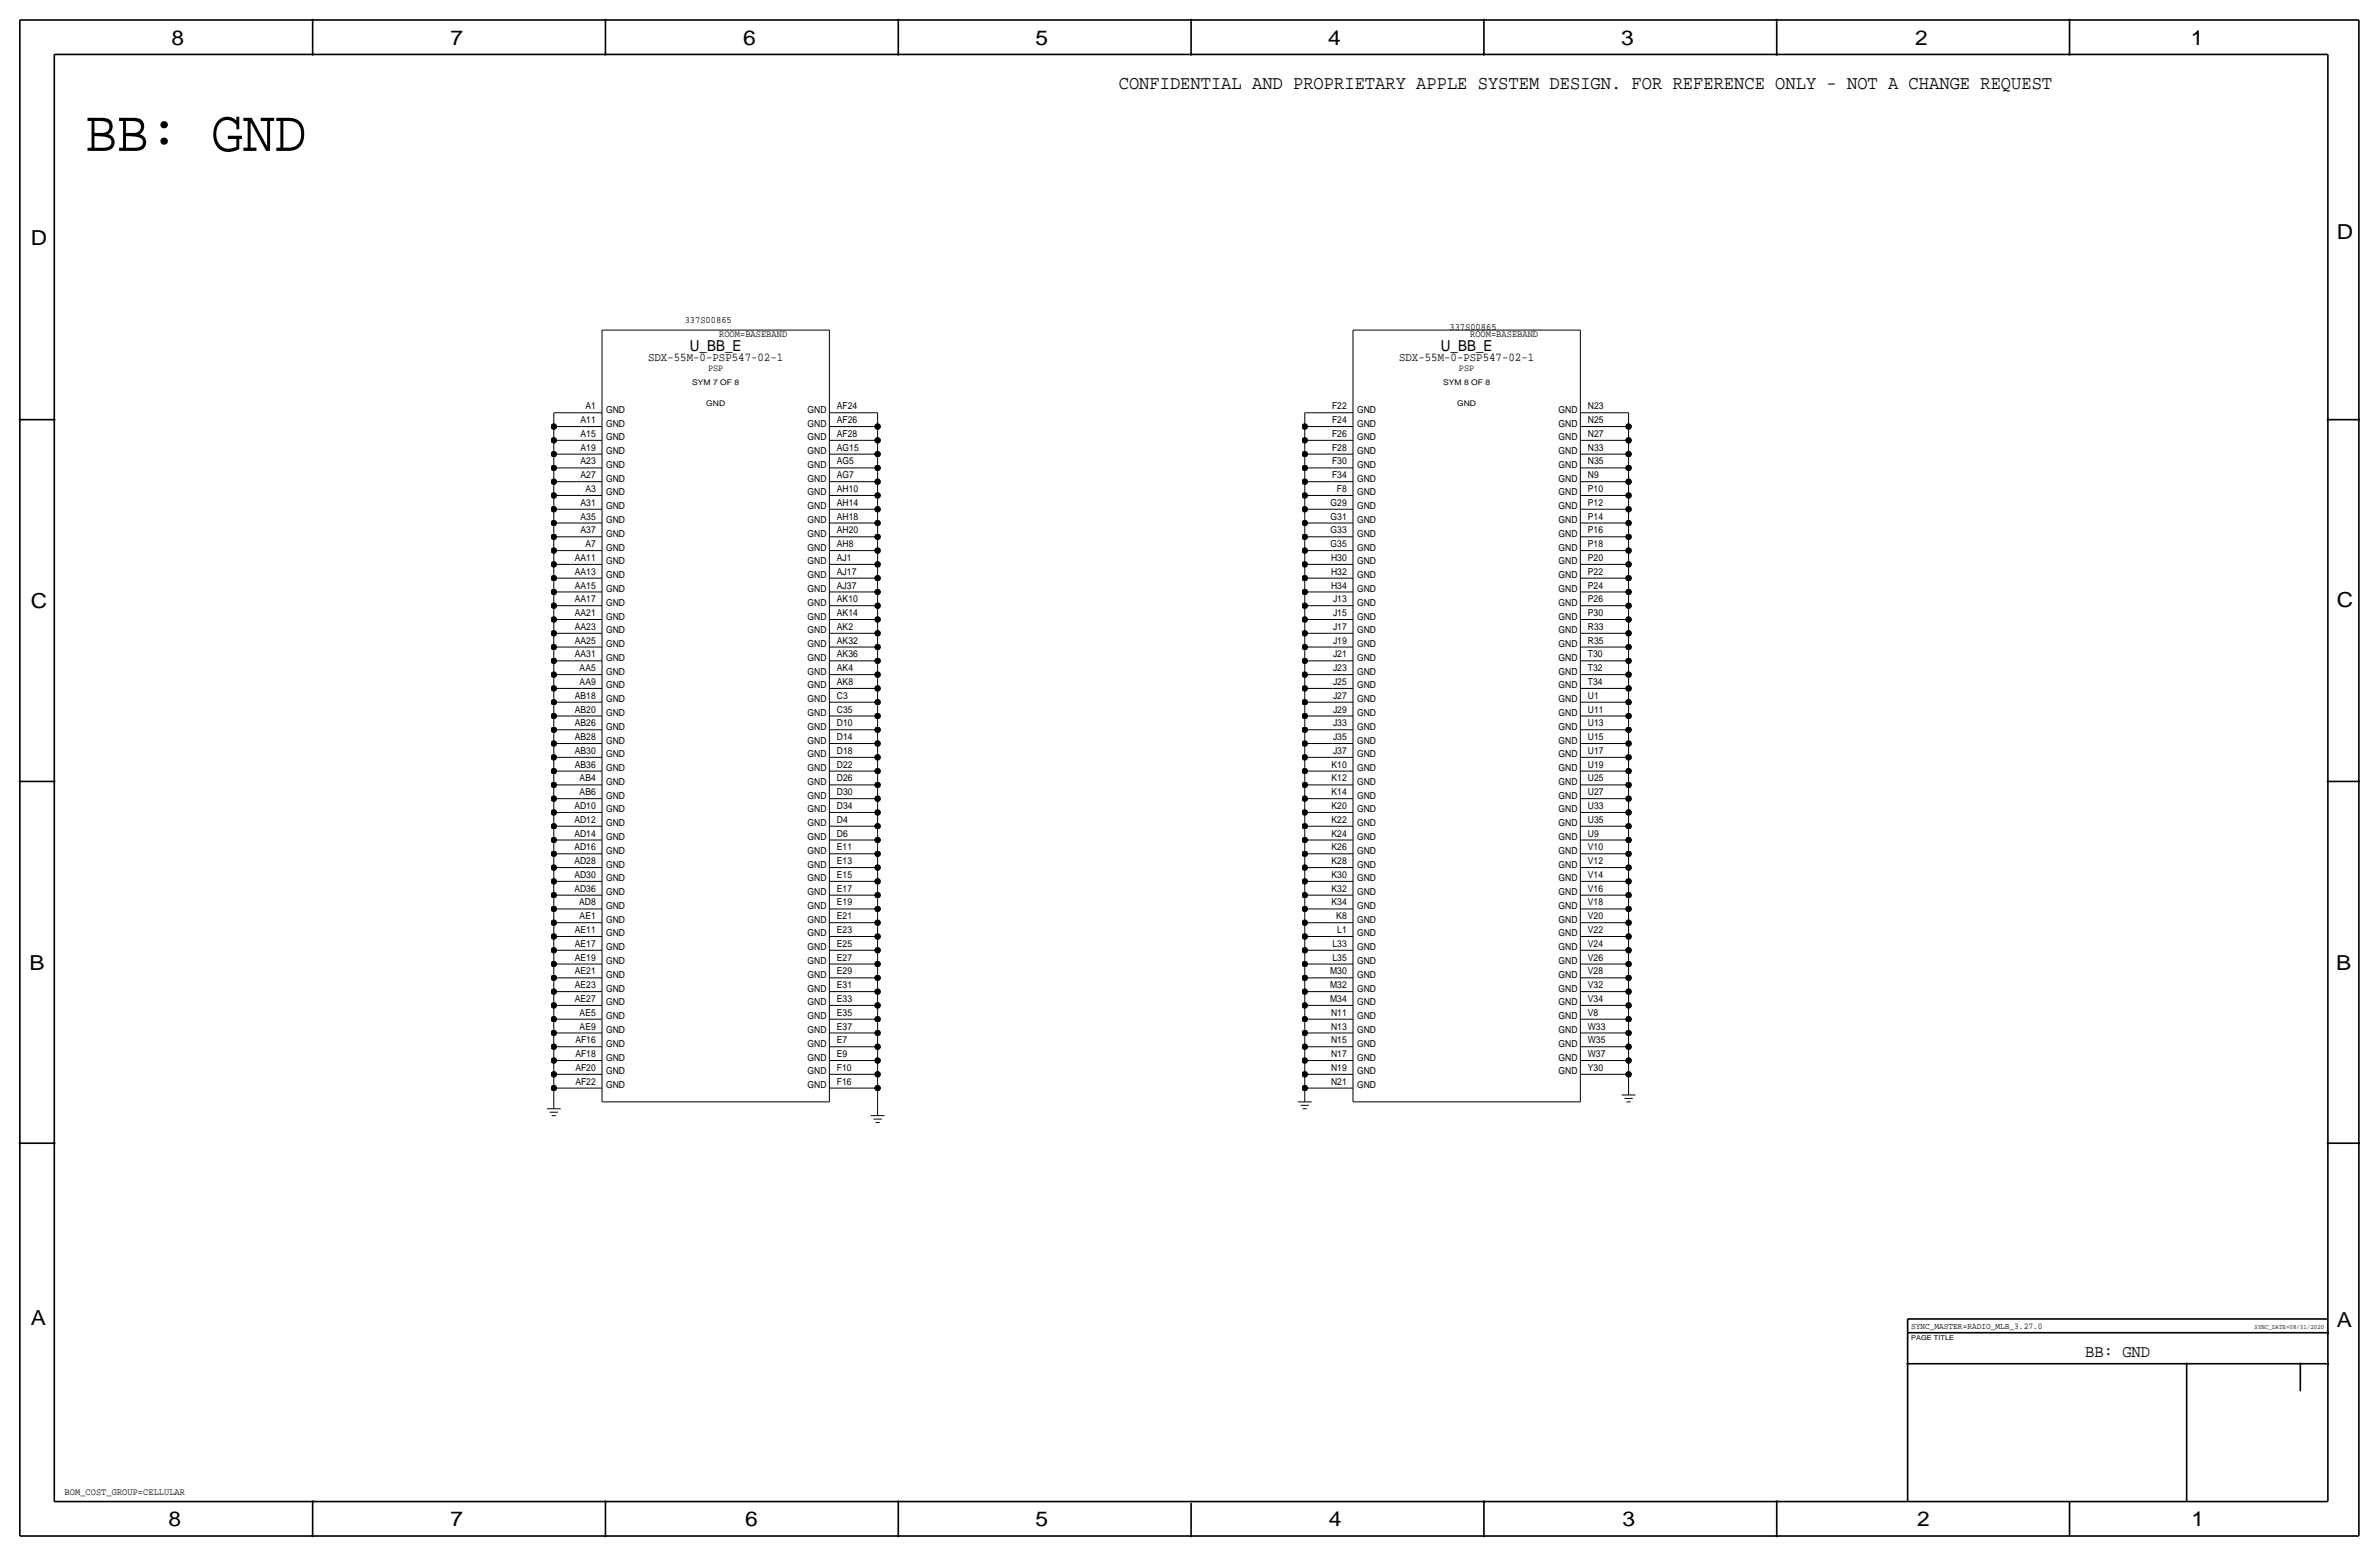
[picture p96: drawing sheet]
<svg xmlns="http://www.w3.org/2000/svg" width="877mm" height="574mm" viewBox="0 0 877 574" stroke-linecap="round" stroke-linejoin="round" font-family="sans-serif">
<defs><g id="words">
<text font-size="21.7" x="31.4" y="55.6">BB: GND</text>
<g font-size="7.6">
<text x="63.2" y="16.5">8</text>
<text x="166.1" y="16.5">7</text>
<text x="274" y="16.5">6</text>
<text x="381.7" y="16.5">5</text>
<text x="489.7" y="16.5">4</text>
<text x="597.6" y="16.5">3</text>
<text x="706.1" y="16.5">2</text>
<text x="807.7" y="16.5">1</text>
<text x="861.5" y="88.1">D</text>
<text x="11.4" y="90.4">D</text>
<text x="11.4" y="224.3">C</text>
<text x="861.5" y="223.8">C</text>
<text x="10.9" y="357.6">B</text>
<text x="861.3" y="357.4">B</text>
<text x="11.4" y="488.4">A</text>
<text x="861.5" y="489.2">A</text>
<text x="62.2" y="562.6">8</text>
<text x="166.1" y="562.6">7</text>
<text x="274.8" y="562.6">6</text>
<text x="381.7" y="562.6">5</text>
<text x="489.9" y="562.6">4</text>
<text x="598.1" y="562.6">3</text>
<text x="706.8" y="562.6">2</text>
<text x="807.9" y="562.6">1</text>
</g>
<text font-size="7.1" x="412.4" y="32.8">CONFIDENTIAL AND PROPRIETARY APPLE SYSTEM DESIGN. FOR REFERENCE ONLY - NOT A CHANGE REQUEST</text>
<text font-size="6.4" x="768.8" y="500.1">BB: GND</text>
<g font-size="5.6">
<text x="254.3" y="129.3">U_BB_E</text>
<text x="531.2" y="129.3">U_BB_E</text>
</g>
<g font-size="4.4">
<text x="238.9" y="133.1">SDX-55M-0-PSP547-02-1</text>
<text x="515.8" y="133.1">SDX-55M-0-PSP547-02-1</text>
</g>
<g font-size="3.6">
<text x="252.4" y="119.1">337S00865</text>
<text x="265.1" y="124.2">ROOM=BASEBAND</text>
<text x="534.4" y="121.7">337S00865</text>
<text x="542" y="124.2">ROOM=BASEBAND</text>
<text x="23.8" y="550.9">BOM_COST_GROUP=CELLULAR</text>
</g>
<g font-size="3.5">
<text x="261" y="136.9">PSP</text>
<text x="537.9" y="136.9">PSP</text>
<text x="214.1" y="156">A11</text>
<text x="215.8" y="150.9">A1</text>
<text x="223.5" y="152.1">GND</text>
<text x="297.7" y="152.1">GND</text>
<text x="308.6" y="156">AF26</text>
<text x="308.6" y="150.9">AF24</text>
<text x="491.1" y="156">F24</text>
<text x="491.1" y="150.9">F22</text>
<text x="500.3" y="152.1">GND</text>
<text x="574.6" y="152.1">GND</text>
<text x="585.4" y="156">N25</text>
<text x="585.4" y="150.9">N23</text>
<text x="214.1" y="161">A15</text>
<text x="223.5" y="157.2">GND</text>
<text x="297.7" y="157.2">GND</text>
<text x="308.6" y="161">AF28</text>
<text x="491.1" y="161">F26</text>
<text x="500.3" y="157.2">GND</text>
<text x="574.6" y="157.2">GND</text>
<text x="585.4" y="161">N27</text>
<text x="214.1" y="166.1">A19</text>
<text x="223.5" y="162.3">GND</text>
<text x="223.5" y="167.4">GND</text>
<text x="297.7" y="167.4">GND</text>
<text x="297.7" y="162.3">GND</text>
<text x="308.6" y="166.1">AG15</text>
<text x="491.1" y="166.1">F28</text>
<text x="500.3" y="167.4">GND</text>
<text x="500.3" y="162.3">GND</text>
<text x="574.6" y="167.4">GND</text>
<text x="574.6" y="162.3">GND</text>
<text x="585.4" y="166.1">N33</text>
<text x="214.1" y="171.2">A23</text>
<text x="223.5" y="172.5">GND</text>
<text x="297.7" y="172.5">GND</text>
<text x="308.6" y="171.2">AG5</text>
<text x="491.1" y="171.2">F30</text>
<text x="500.3" y="172.5">GND</text>
<text x="574.6" y="172.5">GND</text>
<text x="585.4" y="171.2">N35</text>
<text x="214.1" y="176.3">A27</text>
<text x="223.5" y="177.5">GND</text>
<text x="297.7" y="177.5">GND</text>
<text x="308.6" y="176.3">AG7</text>
<text x="491.1" y="176.3">F34</text>
<text x="500.3" y="177.5">GND</text>
<text x="574.6" y="177.5">GND</text>
<text x="585.4" y="176.3">N9</text>
<text x="215.8" y="181.4">A3</text>
<text x="223.5" y="182.6">GND</text>
<text x="297.7" y="182.6">GND</text>
<text x="308.6" y="181.4">AH10</text>
<text x="492.8" y="181.4">F8</text>
<text x="500.3" y="182.6">GND</text>
<text x="574.6" y="182.6">GND</text>
<text x="585.4" y="181.4">P10</text>
<text x="214.1" y="191.5">A35</text>
<text x="214.1" y="186.4">A31</text>
<text x="223.5" y="187.7">GND</text>
<text x="297.7" y="187.7">GND</text>
<text x="308.6" y="191.5">AH18</text>
<text x="308.6" y="186.4">AH14</text>
<text x="490.6" y="191.5">G31</text>
<text x="490.6" y="186.4">G29</text>
<text x="500.3" y="187.7">GND</text>
<text x="574.6" y="187.7">GND</text>
<text x="585.4" y="191.5">P14</text>
<text x="585.4" y="186.4">P12</text>
<text x="214.1" y="196.6">A37</text>
<text x="223.5" y="192.8">GND</text>
<text x="223.5" y="197.9">GND</text>
<text x="297.7" y="197.9">GND</text>
<text x="297.7" y="192.8">GND</text>
<text x="308.6" y="196.6">AH20</text>
<text x="490.6" y="196.6">G33</text>
<text x="500.3" y="197.9">GND</text>
<text x="500.3" y="192.8">GND</text>
<text x="574.6" y="197.9">GND</text>
<text x="574.6" y="192.8">GND</text>
<text x="585.4" y="196.6">P16</text>
<text x="215.8" y="201.7">A7</text>
<text x="223.5" y="202.9">GND</text>
<text x="297.7" y="202.9">GND</text>
<text x="308.6" y="201.7">AH8</text>
<text x="490.6" y="201.7">G35</text>
<text x="500.3" y="202.9">GND</text>
<text x="574.6" y="202.9">GND</text>
<text x="585.4" y="201.7">P18</text>
<text x="212" y="206.8">AA11</text>
<text x="223.5" y="208">GND</text>
<text x="297.7" y="208">GND</text>
<text x="308.6" y="206.8">AJ1</text>
<text x="490.7" y="206.8">H30</text>
<text x="500.3" y="208">GND</text>
<text x="574.6" y="208">GND</text>
<text x="585.4" y="206.8">P20</text>
<text x="212" y="211.8">AA13</text>
<text x="223.5" y="213.1">GND</text>
<text x="297.7" y="213.1">GND</text>
<text x="308.6" y="211.8">AJ17</text>
<text x="490.7" y="211.8">H32</text>
<text x="500.3" y="213.1">GND</text>
<text x="574.6" y="213.1">GND</text>
<text x="585.4" y="211.8">P22</text>
<text x="212" y="222">AA17</text>
<text x="212" y="216.9">AA15</text>
<text x="223.5" y="218.2">GND</text>
<text x="297.7" y="218.2">GND</text>
<text x="308.6" y="222">AK10</text>
<text x="308.6" y="216.9">AJ37</text>
<text x="490.7" y="216.9">H34</text>
<text x="491.4" y="222">J13</text>
<text x="500.3" y="218.2">GND</text>
<text x="574.6" y="218.2">GND</text>
<text x="585.4" y="222">P26</text>
<text x="585.4" y="216.9">P24</text>
<text x="212" y="227.1">AA21</text>
<text x="223.5" y="223.3">GND</text>
<text x="297.7" y="223.3">GND</text>
<text x="308.6" y="227.1">AK14</text>
<text x="491.4" y="227.1">J15</text>
<text x="500.3" y="223.3">GND</text>
<text x="574.6" y="223.3">GND</text>
<text x="585.4" y="227.1">P30</text>
<text x="212" y="232.2">AA23</text>
<text x="223.5" y="233.4">GND</text>
<text x="223.5" y="228.3">GND</text>
<text x="297.7" y="233.4">GND</text>
<text x="297.7" y="228.3">GND</text>
<text x="308.6" y="232.2">AK2</text>
<text x="491.4" y="232.2">J17</text>
<text x="500.3" y="233.4">GND</text>
<text x="500.3" y="228.3">GND</text>
<text x="574.6" y="233.4">GND</text>
<text x="574.6" y="228.3">GND</text>
<text x="585.4" y="232.2">R33</text>
<text x="212" y="237.2">AA25</text>
<text x="223.5" y="238.5">GND</text>
<text x="297.7" y="238.5">GND</text>
<text x="308.6" y="237.2">AK32</text>
<text x="491.4" y="237.2">J19</text>
<text x="500.3" y="238.5">GND</text>
<text x="574.6" y="238.5">GND</text>
<text x="585.4" y="237.2">R35</text>
<text x="212" y="242.3">AA31</text>
<text x="223.5" y="243.6">GND</text>
<text x="297.7" y="243.6">GND</text>
<text x="308.6" y="242.3">AK36</text>
<text x="491.4" y="242.3">J21</text>
<text x="500.3" y="243.6">GND</text>
<text x="574.6" y="243.6">GND</text>
<text x="585.4" y="242.3">T30</text>
<text x="213.7" y="247.4">AA5</text>
<text x="223.5" y="248.7">GND</text>
<text x="297.7" y="248.7">GND</text>
<text x="308.6" y="247.4">AK4</text>
<text x="491.4" y="247.4">J23</text>
<text x="500.3" y="248.7">GND</text>
<text x="574.6" y="248.7">GND</text>
<text x="585.4" y="247.4">T32</text>
<text x="212" y="257.6">AB18</text>
<text x="213.7" y="252.5">AA9</text>
<text x="223.5" y="253.7">GND</text>
<text x="297.7" y="253.7">GND</text>
<text x="308.6" y="257.6">C3</text>
<text x="308.6" y="252.5">AK8</text>
<text x="491.4" y="257.6">J27</text>
<text x="491.4" y="252.5">J25</text>
<text x="500.3" y="253.7">GND</text>
<text x="574.6" y="253.7">GND</text>
<text x="585.4" y="257.6">U1</text>
<text x="585.4" y="252.5">T34</text>
<text x="212" y="262.6">AB20</text>
<text x="223.5" y="263.9">GND</text>
<text x="223.5" y="258.8">GND</text>
<text x="297.7" y="258.8">GND</text>
<text x="297.7" y="263.9">GND</text>
<text x="308.6" y="262.6">C35</text>
<text x="491.4" y="262.6">J29</text>
<text x="500.3" y="263.9">GND</text>
<text x="500.3" y="258.8">GND</text>
<text x="574.6" y="263.9">GND</text>
<text x="574.6" y="258.8">GND</text>
<text x="585.4" y="262.6">U11</text>
<text x="212" y="267.7">AB26</text>
<text x="223.5" y="269">GND</text>
<text x="297.7" y="269">GND</text>
<text x="308.6" y="267.7">D10</text>
<text x="491.4" y="267.7">J33</text>
<text x="500.3" y="269">GND</text>
<text x="574.6" y="269">GND</text>
<text x="585.4" y="267.7">U13</text>
<text x="212" y="272.8">AB28</text>
<text x="223.5" y="274.1">GND</text>
<text x="297.7" y="274.1">GND</text>
<text x="308.6" y="272.8">D14</text>
<text x="491.4" y="272.8">J35</text>
<text x="500.3" y="274.1">GND</text>
<text x="574.6" y="274.1">GND</text>
<text x="585.4" y="272.8">U15</text>
<text x="212" y="277.9">AB30</text>
<text x="223.5" y="279.1">GND</text>
<text x="297.7" y="279.1">GND</text>
<text x="308.6" y="277.9">D18</text>
<text x="491.4" y="277.9">J37</text>
<text x="500.3" y="279.1">GND</text>
<text x="574.6" y="279.1">GND</text>
<text x="585.4" y="277.9">U17</text>
<text x="212" y="283">AB36</text>
<text x="223.5" y="284.2">GND</text>
<text x="297.7" y="284.2">GND</text>
<text x="308.6" y="283">D22</text>
<text x="490.9" y="283">K10</text>
<text x="500.3" y="284.2">GND</text>
<text x="574.6" y="284.2">GND</text>
<text x="585.4" y="283">U19</text>
<text x="213.7" y="293.1">AB6</text>
<text x="213.7" y="288">AB4</text>
<text x="223.5" y="289.3">GND</text>
<text x="297.7" y="289.3">GND</text>
<text x="308.6" y="293.1">D30</text>
<text x="308.6" y="288">D26</text>
<text x="490.9" y="293.1">K14</text>
<text x="490.9" y="288">K12</text>
<text x="500.3" y="289.3">GND</text>
<text x="574.6" y="289.3">GND</text>
<text x="585.4" y="293.1">U27</text>
<text x="585.4" y="288">U25</text>
<text x="211.8" y="298.2">AD10</text>
<text x="223.5" y="299.5">GND</text>
<text x="223.5" y="294.4">GND</text>
<text x="297.7" y="299.5">GND</text>
<text x="297.7" y="294.4">GND</text>
<text x="308.6" y="298.2">D34</text>
<text x="490.9" y="298.2">K20</text>
<text x="500.3" y="299.5">GND</text>
<text x="500.3" y="294.4">GND</text>
<text x="574.6" y="299.5">GND</text>
<text x="574.6" y="294.4">GND</text>
<text x="585.4" y="298.2">U33</text>
<text x="211.8" y="303.3">AD12</text>
<text x="223.5" y="304.5">GND</text>
<text x="297.7" y="304.5">GND</text>
<text x="308.6" y="303.3">D4</text>
<text x="490.9" y="303.3">K22</text>
<text x="500.3" y="304.5">GND</text>
<text x="574.6" y="304.5">GND</text>
<text x="585.4" y="303.3">U35</text>
<text x="211.8" y="308.4">AD14</text>
<text x="223.5" y="309.6">GND</text>
<text x="297.7" y="309.6">GND</text>
<text x="308.6" y="308.4">D6</text>
<text x="490.9" y="308.4">K24</text>
<text x="500.3" y="309.6">GND</text>
<text x="574.6" y="309.6">GND</text>
<text x="585.4" y="308.4">U9</text>
<text x="211.8" y="313.4">AD16</text>
<text x="223.5" y="314.7">GND</text>
<text x="297.7" y="314.7">GND</text>
<text x="308.6" y="313.4">E11</text>
<text x="490.9" y="313.4">K26</text>
<text x="500.3" y="314.7">GND</text>
<text x="574.6" y="314.7">GND</text>
<text x="585.4" y="313.4">V10</text>
<text x="211.8" y="323.6">AD30</text>
<text x="211.8" y="318.5">AD28</text>
<text x="223.5" y="319.8">GND</text>
<text x="297.7" y="319.8">GND</text>
<text x="308.6" y="323.6">E15</text>
<text x="308.6" y="318.5">E13</text>
<text x="490.9" y="323.6">K30</text>
<text x="490.9" y="318.5">K28</text>
<text x="500.3" y="319.8">GND</text>
<text x="574.6" y="319.8">GND</text>
<text x="585.4" y="323.6">V14</text>
<text x="585.4" y="318.5">V12</text>
<text x="211.8" y="328.7">AD36</text>
<text x="223.5" y="324.9">GND</text>
<text x="223.5" y="329.9">GND</text>
<text x="297.7" y="324.9">GND</text>
<text x="297.7" y="329.9">GND</text>
<text x="308.6" y="328.7">E17</text>
<text x="490.9" y="328.7">K32</text>
<text x="500.3" y="329.9">GND</text>
<text x="500.3" y="324.9">GND</text>
<text x="574.6" y="329.9">GND</text>
<text x="574.6" y="324.9">GND</text>
<text x="585.4" y="328.7">V16</text>
<text x="213.5" y="333.8">AD8</text>
<text x="223.5" y="335">GND</text>
<text x="297.7" y="335">GND</text>
<text x="308.6" y="333.8">E19</text>
<text x="490.9" y="333.8">K34</text>
<text x="500.3" y="335">GND</text>
<text x="574.6" y="335">GND</text>
<text x="585.4" y="333.8">V18</text>
<text x="213.7" y="338.8">AE1</text>
<text x="223.5" y="340.1">GND</text>
<text x="297.7" y="340.1">GND</text>
<text x="308.6" y="338.8">E21</text>
<text x="492.7" y="338.8">K8</text>
<text x="500.3" y="340.1">GND</text>
<text x="574.6" y="340.1">GND</text>
<text x="585.4" y="338.8">V20</text>
<text x="212" y="343.9">AE11</text>
<text x="223.5" y="345.2">GND</text>
<text x="297.7" y="345.2">GND</text>
<text x="308.6" y="343.9">E23</text>
<text x="493" y="343.9">L1</text>
<text x="500.3" y="345.2">GND</text>
<text x="574.6" y="345.2">GND</text>
<text x="585.4" y="343.9">V22</text>
<text x="212" y="349">AE17</text>
<text x="223.5" y="350.3">GND</text>
<text x="297.7" y="350.3">GND</text>
<text x="308.6" y="349">E25</text>
<text x="491.3" y="349">L33</text>
<text x="500.3" y="350.3">GND</text>
<text x="574.6" y="350.3">GND</text>
<text x="585.4" y="349">V24</text>
<text x="212" y="359.2">AE21</text>
<text x="212" y="354.1">AE19</text>
<text x="223.5" y="355.3">GND</text>
<text x="297.7" y="355.3">GND</text>
<text x="308.6" y="359.2">E29</text>
<text x="308.6" y="354.1">E27</text>
<text x="490.4" y="359.2">M30</text>
<text x="491.3" y="354.1">L35</text>
<text x="500.3" y="355.3">GND</text>
<text x="574.6" y="355.3">GND</text>
<text x="585.4" y="359.2">V28</text>
<text x="585.4" y="354.1">V26</text>
<text x="212" y="364.2">AE23</text>
<text x="223.5" y="360.4">GND</text>
<text x="223.5" y="365.5">GND</text>
<text x="297.7" y="365.5">GND</text>
<text x="297.7" y="360.4">GND</text>
<text x="308.6" y="364.2">E31</text>
<text x="490.4" y="364.2">M32</text>
<text x="500.3" y="365.5">GND</text>
<text x="500.3" y="360.4">GND</text>
<text x="574.6" y="365.5">GND</text>
<text x="574.6" y="360.4">GND</text>
<text x="585.4" y="364.2">V32</text>
<text x="212" y="369.3">AE27</text>
<text x="223.5" y="370.6">GND</text>
<text x="297.7" y="370.6">GND</text>
<text x="308.6" y="369.3">E33</text>
<text x="490.4" y="369.3">M34</text>
<text x="500.3" y="370.6">GND</text>
<text x="574.6" y="370.6">GND</text>
<text x="585.4" y="369.3">V34</text>
<text x="213.7" y="374.4">AE5</text>
<text x="223.5" y="375.7">GND</text>
<text x="297.7" y="375.7">GND</text>
<text x="308.6" y="374.4">E35</text>
<text x="490.7" y="374.4">N11</text>
<text x="500.3" y="375.7">GND</text>
<text x="574.6" y="375.7">GND</text>
<text x="585.4" y="374.4">V8</text>
<text x="213.7" y="379.5">AE9</text>
<text x="223.5" y="380.7">GND</text>
<text x="297.7" y="380.7">GND</text>
<text x="308.6" y="379.5">E37</text>
<text x="490.7" y="379.5">N13</text>
<text x="500.3" y="380.7">GND</text>
<text x="574.6" y="380.7">GND</text>
<text x="585.4" y="379.5">W33</text>
<text x="212.1" y="389.6">AF18</text>
<text x="212.1" y="384.6">AF16</text>
<text x="223.5" y="385.8">GND</text>
<text x="297.7" y="385.8">GND</text>
<text x="308.6" y="389.6">E9</text>
<text x="308.6" y="384.6">E7</text>
<text x="490.7" y="389.6">N17</text>
<text x="490.7" y="384.6">N15</text>
<text x="500.3" y="385.8">GND</text>
<text x="574.6" y="385.8">GND</text>
<text x="585.4" y="389.6">W37</text>
<text x="585.4" y="384.6">W35</text>
<text x="212.1" y="394.7">AF20</text>
<text x="223.5" y="390.9">GND</text>
<text x="223.5" y="396">GND</text>
<text x="297.7" y="396">GND</text>
<text x="297.7" y="390.9">GND</text>
<text x="308.6" y="394.7">F10</text>
<text x="490.7" y="394.7">N19</text>
<text x="500.3" y="396">GND</text>
<text x="500.3" y="390.9">GND</text>
<text x="574.6" y="396">GND</text>
<text x="574.6" y="390.9">GND</text>
<text x="585.4" y="394.7">Y30</text>
<text x="212.1" y="399.8">AF22</text>
<text x="223.5" y="401.1">GND</text>
<text x="297.7" y="401.1">GND</text>
<text x="308.6" y="399.8">F16</text>
<text x="490.7" y="399.8">N21</text>
<text x="500.3" y="401.1">GND</text>
</g>
<text font-size="3.2" x="704.5" y="490">SYNC_MASTER=RADIO_MLB_3.27.0</text>
<g font-size="2.9">
<text x="255.2" y="142">SYM 7 OF 8</text>
<text x="532" y="142">SYM 8 OF 8</text>
<text x="260.4" y="149.6">GND</text>
<text x="537.2" y="149.6">GND</text>
</g>
<text font-size="2.5" x="704.5" y="493.8">PAGE TITLE</text>
<text font-size="2.4" x="831.2" y="490">SYNC_DATE=08/31/2020</text>
</g></defs>
<g fill="none" stroke="#000" stroke-width=".6">
<path d="M7.3 7.4v558.8zM7.3 7.4h862.3zM115.3 7.4v12.7zM223.2 7.4v12.7zM331.2 7.4v12.7zM439.1 7.4v12.7zM547.1 7.4v12.7zM655 7.4v12.7zM763 7.4v12.7zM869.6 7.4v558.8zM20 20.1v533.4zM20 20.1h838.2z"/>
<path d="M858.2 20.1v533.4zM7.3 154.7h12.7zM858.2 154.7h11.4zM7.3 288h12.7zM858.2 288h11.4zM7.3 421.4h12.7zM858.2 421.4h11.4zM703.3 486.2v5zM703.3 486.2h154.9zM703.3 491.2h154.9zM703.3 491.2v62.3zM703.3 502.7h154.9z"/>
<path d="M806.1 502.7v50.8zM848.1 502.7v10.1zM20 553.5h838.2zM115.3 553.5v12.7zM223.2 553.5v12.7zM331.2 553.5v12.7zM439.1 554v12.2zM547.1 553.5v12.7zM655 553.5v12.7zM763 553.5v12.7zM7.3 566.2h862.3z"/>
</g>
<g fill="none" stroke="#000" stroke-width=".37">
<path d="M221.9 121.7h83.9zM221.9 121.7v284.4zM305.8 121.7v284.4zM498.8 121.7h83.8zM498.8 121.7v284.4zM582.6 121.7v284.4zM204.2 152.1h10.1zM204.2 152.1v5.1zM204.2 157.2h10.1zM204.2 157.2v5.1zM214.3 152.1h7.6zM214.3 157.2h7.6z"/>
<path d="M305.8 157.2h7.6zM305.8 152.1h7.6zM313.4 152.1h10.1zM313.4 157.2h10.1zM323.5 152.1v5.1zM323.5 157.2v5.1zM481 152.1h10.2zM481 152.1v5.1zM481 157.2h10.2zM481 157.2v5.1zM491.2 157.2h7.6zM491.2 152.1h7.6z"/>
<path d="M582.6 157.2h7.6zM582.6 152.1h7.6zM590.2 152.1h10.2zM590.2 157.2h10.2zM600.4 152.1v5.1zM600.4 157.2v5.1zM204.2 162.3h10.1zM204.2 162.3v5.1zM204.2 167.4h10.1zM204.2 167.4v5.1zM204.2 172.5h10.1zM204.2 172.5v5z"/>
<path d="M204.2 177.5h10.1zM204.2 177.5v5.1zM214.3 162.3h7.6zM214.3 167.4h7.6zM214.3 172.5h7.6zM214.3 177.5h7.6zM305.8 177.5h7.6zM305.8 172.5h7.6zM305.8 167.4h7.6zM305.8 162.3h7.6zM313.4 162.3h10.1zM313.4 167.4h10.1z"/>
<path d="M313.4 172.5h10.1zM313.4 177.5h10.1zM323.5 162.3v5.1zM323.5 167.4v5.1zM323.5 172.5v5zM323.5 177.5v5.1zM481 162.3h10.2zM481 162.3v5.1zM481 167.4h10.2zM481 167.4v5.1zM481 172.5h10.2zM481 172.5v5z"/>
<path d="M481 177.5h10.2zM481 177.5v5.1zM491.2 177.5h7.6zM491.2 167.4h7.6zM491.2 172.5h7.6zM491.2 162.3h7.6zM582.6 177.5h7.6zM582.6 172.5h7.6zM582.6 167.4h7.6zM582.6 162.3h7.6zM590.2 162.3h10.2zM590.2 167.4h10.2z"/>
<path d="M590.2 172.5h10.2zM590.2 177.5h10.2zM600.4 162.3v5.1zM600.4 167.4v5.1zM600.4 172.5v5zM600.4 177.5v5.1zM204.2 182.6h10.1zM204.2 182.6v5.1zM204.2 187.7h10.1zM204.2 187.7v5.1zM204.2 192.8h10.1zM204.2 192.8v5.1z"/>
<path d="M204.2 197.9h10.1zM204.2 197.9v5zM214.3 182.6h7.6zM214.3 187.7h7.6zM214.3 192.8h7.6zM214.3 197.9h7.6zM305.8 197.9h7.6zM305.8 192.8h7.6zM305.8 187.7h7.6zM305.8 182.6h7.6zM313.4 182.6h10.1zM313.4 187.7h10.1z"/>
<path d="M313.4 192.8h10.1zM313.4 197.9h10.1zM323.5 182.6v5.1zM323.5 187.7v5.1zM323.5 192.8v5.1zM323.5 197.9v5zM481 182.6h10.2zM481 182.6v5.1zM481 187.7h10.2zM481 187.7v5.1zM481 192.8h10.2zM481 192.8v5.1z"/>
<path d="M481 197.9h10.2zM481 197.9v5zM491.2 197.9h7.6zM491.2 192.8h7.6zM491.2 187.7h7.6zM491.2 182.6h7.6zM582.6 197.9h7.6zM582.6 192.8h7.6zM582.6 187.7h7.6zM582.6 182.6h7.6zM590.2 182.6h10.2zM590.2 187.7h10.2z"/>
<path d="M590.2 192.8h10.2zM590.2 197.9h10.2zM600.4 182.6v5.1zM600.4 187.7v5.1zM600.4 192.8v5.1zM600.4 197.9v5zM204.2 202.9h10.1zM204.2 202.9v5.1zM204.2 208h10.1zM204.2 208v5.1zM204.2 213.1h10.1zM204.2 213.1v5.1z"/>
<path d="M204.2 218.2h10.1zM204.2 218.2v5.1zM214.3 202.9h7.6zM214.3 208h7.6zM214.3 213.1h7.6zM214.3 218.2h7.6zM305.8 218.2h7.6zM305.8 213.1h7.6zM305.8 208h7.6zM305.8 202.9h7.6zM313.4 202.9h10.1zM313.4 208h10.1z"/>
<path d="M313.4 213.1h10.1zM313.4 218.2h10.1zM323.5 202.9v5.1zM323.5 208v5.1zM323.5 213.1v5.1zM323.5 218.2v5.1zM481 202.9h10.2zM481 202.9v5.1zM481 208h10.2zM481 208v5.1zM481 213.1h10.2zM481 213.1v5.1z"/>
<path d="M481 218.2h10.2zM481 218.2v5.1zM491.2 213.1h7.6zM491.2 208h7.6zM491.2 202.9h7.6zM491.2 218.2h7.6zM582.6 218.2h7.6zM582.6 213.1h7.6zM582.6 208h7.6zM582.6 202.9h7.6zM590.2 202.9h10.2zM590.2 208h10.2z"/>
<path d="M590.2 213.1h10.2zM590.2 218.2h10.2zM600.4 202.9v5.1zM600.4 208v5.1zM600.4 213.1v5.1zM600.4 218.2v5.1zM204.2 223.3h10.1zM204.2 223.3v5zM204.2 228.3h10.1zM204.2 228.3v5.1zM204.2 233.4h10.1zM204.2 233.4v5.1z"/>
<path d="M204.2 238.5h10.1zM204.2 238.5v5.1zM214.3 223.3h7.6zM214.3 238.5h7.6zM214.3 233.4h7.6zM214.3 228.3h7.6zM305.8 238.5h7.6zM305.8 233.4h7.6zM305.8 228.3h7.6zM305.8 223.3h7.6zM313.4 223.3h10.1zM313.4 228.3h10.1z"/>
<path d="M313.4 233.4h10.1zM313.4 238.5h10.1zM323.5 223.3v5zM323.5 228.3v5.1zM323.5 233.4v5.1zM323.5 238.5v5.1zM481 223.3h10.2zM481 223.3v5zM481 228.3h10.2zM481 228.3v5.1zM481 233.4h10.2zM481 233.4v5.1z"/>
<path d="M481 238.5h10.2zM481 238.5v5.1zM491.2 238.5h7.6zM491.2 233.4h7.6zM491.2 228.3h7.6zM491.2 223.3h7.6zM582.6 238.5h7.6zM582.6 233.4h7.6zM582.6 228.3h7.6zM582.6 223.3h7.6zM590.2 223.3h10.2zM590.2 228.3h10.2z"/>
<path d="M590.2 233.4h10.2zM590.2 238.5h10.2zM600.4 223.3v5zM600.4 228.3v5.1zM600.4 233.4v5.1zM600.4 238.5v5.1zM204.2 243.6h10.1zM204.2 243.6v5.1zM204.2 248.7h10.1zM204.2 248.7v5zM204.2 253.7h10.1zM204.2 253.7v5.1z"/>
<path d="M204.2 258.8h10.1zM204.2 258.8v5.1zM214.3 248.7h7.6zM214.3 243.6h7.6zM214.3 253.7h7.6zM214.3 258.8h7.6zM305.8 258.8h7.6zM305.8 253.7h7.6zM305.8 248.7h7.6zM305.8 243.6h7.6zM313.4 243.6h10.1zM313.4 248.7h10.1z"/>
<path d="M313.4 253.7h10.1zM313.4 258.8h10.1zM323.5 243.6v5.1zM323.5 248.7v5zM323.5 253.7v5.1zM323.5 258.8v5.1zM481 243.6h10.2zM481 243.6v5.1zM481 248.7h10.2zM481 248.7v5zM481 253.7h10.2zM481 253.7v5.1z"/>
<path d="M481 258.8h10.2zM481 258.8v5.1zM491.2 258.8h7.6zM491.2 253.7h7.6zM491.2 248.7h7.6zM491.2 243.6h7.6zM582.6 258.8h7.6zM582.6 253.7h7.6zM582.6 248.7h7.6zM582.6 243.6h7.6zM590.2 243.6h10.2zM590.2 248.7h10.2z"/>
<path d="M590.2 253.7h10.2zM590.2 258.8h10.2zM600.4 243.6v5.1zM600.4 248.7v5zM600.4 253.7v5.1zM600.4 258.8v5.1zM204.2 263.9h10.1zM204.2 263.9v5.1zM204.2 269h10.1zM204.2 269v5.1zM204.2 274.1h10.1zM204.2 274.1v5z"/>
<path d="M204.2 279.1h10.1zM204.2 279.1v5.1zM214.3 274.1h7.6zM214.3 269h7.6zM214.3 263.9h7.6zM214.3 279.1h7.6zM305.8 279.1h7.6zM305.8 274.1h7.6zM305.8 269h7.6zM305.8 263.9h7.6zM313.4 263.9h10.1zM313.4 269h10.1z"/>
<path d="M313.4 274.1h10.1zM313.4 279.1h10.1zM323.5 263.9v5.1zM323.5 269v5.1zM323.5 274.1v5zM323.5 279.1v5.1zM481 263.9h10.2zM481 263.9v5.1zM481 269h10.2zM481 269v5.1zM481 274.1h10.2zM481 274.1v5z"/>
<path d="M481 279.1h10.2zM481 279.1v5.1zM491.2 279.1h7.6zM491.2 274.1h7.6zM491.2 269h7.6zM491.2 263.9h7.6zM582.6 279.1h7.6zM582.6 274.1h7.6zM582.6 269h7.6zM582.6 263.9h7.6zM590.2 263.9h10.2zM590.2 269h10.2z"/>
<path d="M590.2 274.1h10.2zM590.2 279.1h10.2zM600.4 263.9v5.1zM600.4 269v5.1zM600.4 274.1v5zM600.4 279.1v5.1zM204.2 284.2h10.1zM204.2 284.2v5.1zM204.2 289.3h10.1zM204.2 289.3v5.1zM204.2 294.4h10.1zM204.2 294.4v5.1z"/>
<path d="M204.2 299.5h10.1zM204.2 299.5v5zM214.3 299.5h7.6zM214.3 294.4h7.6zM214.3 289.3h7.6zM214.3 284.2h7.6zM305.8 299.5h7.6zM305.8 294.4h7.6zM305.8 289.3h7.6zM305.8 284.2h7.6zM313.4 284.2h10.1zM313.4 289.3h10.1z"/>
<path d="M313.4 294.4h10.1zM313.4 299.5h10.1zM323.5 284.2v5.1zM323.5 289.3v5.1zM323.5 294.4v5.1zM323.5 299.5v5zM481 284.2h10.2zM481 284.2v5.1zM481 289.3h10.2zM481 289.3v5.1zM481 294.4h10.2zM481 294.4v5.1z"/>
<path d="M481 299.5h10.2zM481 299.5v5zM491.2 299.5h7.6zM491.2 294.4h7.6zM491.2 289.3h7.6zM491.2 284.2h7.6zM582.6 299.5h7.6zM582.6 294.4h7.6zM582.6 289.3h7.6zM582.6 284.2h7.6zM590.2 284.2h10.2zM590.2 289.3h10.2z"/>
<path d="M590.2 294.4h10.2zM590.2 299.5h10.2zM600.4 284.2v5.1zM600.4 289.3v5.1zM600.4 294.4v5.1zM600.4 299.5v5zM204.2 304.5h10.1zM204.2 304.5v5.1zM204.2 309.6h10.1zM204.2 309.6v5.1zM204.2 314.7h10.1zM204.2 314.7v5.1z"/>
<path d="M204.2 319.8h10.1zM204.2 319.8v5.1zM214.3 304.5h7.6zM214.3 319.8h7.6zM214.3 314.7h7.6zM214.3 309.6h7.6zM305.8 319.8h7.6zM305.8 314.7h7.6zM305.8 309.6h7.6zM305.8 304.5h7.6zM313.4 304.5h10.1zM313.4 309.6h10.1z"/>
<path d="M313.4 314.7h10.1zM313.4 319.8h10.1zM323.5 304.5v5.1zM323.5 309.6v5.1zM323.5 314.7v5.1zM323.5 319.8v5.1zM481 304.5h10.2zM481 304.5v5.1zM481 309.6h10.2zM481 309.6v5.1zM481 314.7h10.2zM481 314.7v5.1z"/>
<path d="M481 319.8h10.2zM481 319.8v5.1zM491.2 319.8h7.6zM491.2 309.6h7.6zM491.2 314.7h7.6zM491.2 304.5h7.6zM582.6 319.8h7.6zM582.6 314.7h7.6zM582.6 309.6h7.6zM582.6 304.5h7.6zM590.2 304.5h10.2zM590.2 309.6h10.2z"/>
<path d="M590.2 314.7h10.2zM590.2 319.8h10.2zM600.4 304.5v5.1zM600.4 309.6v5.1zM600.4 314.7v5.1zM600.4 319.8v5.1zM204.2 324.9h10.1zM204.2 324.9v5zM204.2 329.9h10.1zM204.2 329.9v5.1zM204.2 335h10.1zM204.2 335v5.1z"/>
<path d="M214.3 324.9h7.6zM214.3 329.9h7.6zM214.3 335h7.6zM305.8 324.9h7.6zM305.8 329.9h7.6zM305.8 335h7.6zM313.4 324.9h10.1zM313.4 329.9h10.1zM313.4 335h10.1zM323.5 324.9v5zM323.5 329.9v5.1zM323.5 335v5.1z"/>
<path d="M481 324.9h10.2zM481 324.9v5zM481 329.9h10.2zM481 329.9v5.1zM481 335h10.2zM481 335v5.1zM491.2 335h7.6zM491.2 329.9h7.6zM491.2 324.9h7.6zM582.6 335h7.6zM582.6 329.9h7.6zM582.6 324.9h7.6z"/>
<path d="M590.2 324.9h10.2zM590.2 329.9h10.2zM590.2 335h10.2zM600.4 324.9v5zM600.4 329.9v5.1zM600.4 335v5.1zM204.2 340.1h10.1zM204.2 340.1v5.1zM204.2 345.2h10.1zM204.2 345.2v5.1zM204.2 350.3h10.1zM204.2 350.3v5z"/>
<path d="M204.2 355.3h10.1zM204.2 355.3v5.1zM214.3 340.1h7.6zM214.3 345.2h7.6zM214.3 350.3h7.6zM214.3 355.3h7.6zM305.8 355.3h7.6zM305.8 350.3h7.6zM305.8 345.2h7.6zM305.8 340.1h7.6zM313.4 340.1h10.1zM313.4 345.2h10.1z"/>
<path d="M313.4 350.3h10.1zM313.4 355.3h10.1zM323.5 340.1v5.1zM323.5 345.2v5.1zM323.5 350.3v5zM323.5 355.3v5.1zM481 340.1h10.2zM481 340.1v5.1zM481 345.2h10.2zM481 345.2v5.1zM481 350.3h10.2zM481 350.3v5z"/>
<path d="M481 355.3h10.2zM481 355.3v5.1zM491.2 355.3h7.6zM491.2 350.3h7.6zM491.2 345.2h7.6zM491.2 340.1h7.6zM582.6 355.3h7.6zM582.6 350.3h7.6zM582.6 345.2h7.6zM582.6 340.1h7.6zM590.2 340.1h10.2zM590.2 345.2h10.2z"/>
<path d="M590.2 350.3h10.2zM590.2 355.3h10.2zM600.4 340.1v5.1zM600.4 345.2v5.1zM600.4 350.3v5zM600.4 355.3v5.1zM204.2 360.4h10.1zM204.2 360.4v5.1zM204.2 365.5h10.1zM204.2 365.5v5.1zM204.2 370.6h10.1zM204.2 370.6v5.1z"/>
<path d="M204.2 375.7h10.1zM204.2 375.7v5zM214.3 360.4h7.6zM214.3 365.5h7.6zM214.3 370.6h7.6zM214.3 375.7h7.6zM305.8 375.7h7.6zM305.8 370.6h7.6zM305.8 365.5h7.6zM305.8 360.4h7.6zM313.4 360.4h10.1zM313.4 365.5h10.1z"/>
<path d="M313.4 370.6h10.1zM313.4 375.7h10.1zM323.5 360.4v5.1zM323.5 365.5v5.1zM323.5 370.6v5.1zM323.5 375.7v5zM481 360.4h10.2zM481 360.4v5.1zM481 365.5h10.2zM481 365.5v5.1zM481 370.6h10.2zM481 370.6v5.1z"/>
<path d="M481 375.7h10.2zM481 375.7v5zM491.2 375.7h7.6zM491.2 370.6h7.6zM491.2 365.5h7.6zM491.2 360.4h7.6zM582.6 375.7h7.6zM582.6 370.6h7.6zM582.6 365.5h7.6zM582.6 360.4h7.6zM590.2 360.4h10.2zM590.2 365.5h10.2z"/>
<path d="M590.2 370.6h10.2zM590.2 375.7h10.2zM600.4 360.4v5.1zM600.4 365.5v5.1zM600.4 370.6v5.1zM600.4 375.7v5zM204.2 380.7h10.1zM204.2 380.7v5.1zM204.2 385.8h10.1zM204.2 385.8v5.1zM204.2 390.9h10.1zM204.2 390.9v5.1z"/>
<path d="M204.2 396h10.1zM204.2 396v5.1zM214.3 380.7h7.6zM214.3 385.8h7.6zM214.3 390.9h7.6zM214.3 396h7.6zM305.8 396h7.6zM305.8 390.9h7.6zM305.8 385.8h7.6zM305.8 380.7h7.6zM313.4 380.7h10.1zM313.4 385.8h10.1z"/>
<path d="M313.4 390.9h10.1zM313.4 396h10.1zM323.5 380.7v5.1zM323.5 385.8v5.1zM323.5 390.9v5.1zM323.5 396v5.1zM481 380.7h10.2zM481 380.7v5.1zM481 385.8h10.2zM481 385.8v5.1zM481 390.9h10.2zM481 390.9v5.1z"/>
<path d="M481 396h10.2zM481 396v5.1zM491.2 396h7.6zM491.2 390.9h7.6zM491.2 385.8h7.6zM491.2 380.7h7.6zM582.6 396h7.6zM582.6 390.9h7.6zM582.6 385.8h7.6zM582.6 380.7h7.6zM590.2 380.7h10.2zM590.2 385.8h10.2z"/>
<path d="M590.2 390.9h10.2zM590.2 396h10.2zM600.4 380.7v5.1zM600.4 385.8v5.1zM600.4 390.9v5.1zM600.4 396v5.1zM201.6 408.7h5.1zM202.6 410h3.1zM203.4 411.2h1.5zM204.2 401.1v5zM204.2 401.1h10.1zM204.2 406.1v2.6z"/>
<path d="M214.3 401.1h7.6zM221.9 406.1h83.9zM305.8 401.1h7.6zM313.4 401.1h10.1zM321 411.2h5.1zM322 412.5h3.1zM322.8 413.8h1.5zM323.5 401.1v7.6zM323.5 408.7v2.5zM478.5 406.1h5.1zM479.5 407.4h3.1zM480.3 408.7h1.5z"/>
<path d="M481 401.1v2.5zM481 401.1h10.2zM481 403.6v2.5zM491.2 401.1h7.6zM498.8 406.1h83.8zM597.9 403.6h5zM598.9 404.9h3zM599.6 406.1h1.6zM600.4 401.1v2.5z"/>
</g>
<g fill="#000" stroke="#000" stroke-width=".37">
<path d="M115.1 7.2h.4v.3h-.4zM115.1 19.9h.4v.3h-.4zM223 7.2h.4v.3h-.4zM223 19.9h.4v.3h-.4zM331 19.9h.4v.3h-.4zM331 7.2h.4v.3h-.4zM438.9 7.2h.4v.3h-.4zM438.9 19.9h.4v.3h-.4zM546.9 7.2h.4v.3h-.4zM546.9 19.9h.4v.3h-.4zM654.8 19.9h.4v.3h-.4zM654.8 7.2h.4v.3h-.4z"/>
<path d="M762.8 19.9h.4v.3h-.4zM762.8 7.2h.4v.3h-.4zM7.1 154.5h.4v.4h-.4zM19.8 154.5h.4v.4h-.4zM858 154.5h.4v.4h-.4zM869.5 154.5h.3v.4h-.3zM7.1 287.9h.4v.3h-.4zM19.8 287.9h.4v.3h-.4zM858 287.9h.4v.3h-.4zM869.5 287.9h.3v.3h-.3zM7.1 421.2h.4v.4h-.4zM19.8 421.2h.4v.4h-.4z"/>
<path d="M858 421.2h.4v.4h-.4zM869.5 421.2h.3v.4h-.3zM858 491.1h.4v.3h-.4zM703.1 502.5h.4v.3h-.4zM806 502.5h.3v.3h-.3zM847.9 502.5h.3v.3h-.3zM858 502.5h.4v.3h-.4zM115.1 553.3h.4v.3h-.4zM223 553.3h.4v.3h-.4zM331 553.3h.4v.3h-.4zM546.9 553.3h.4v.3h-.4zM654.8 553.3h.4v.3h-.4z"/>
<path d="M115.1 566h.4v.3h-.4zM223 566h.4v.3h-.4zM331 566h.4v.3h-.4zM438.9 566h.4v.3h-.4zM546.9 566h.4v.3h-.4zM654.8 566h.4v.3h-.4z"/>
<circle cx="204.2" cy="157.2" r="1.02"/>
<circle cx="323.5" cy="157.2" r="1.02"/>
<circle cx="481" cy="157.2" r="1.02"/>
<circle cx="600.4" cy="157.2" r="1.02"/>
<circle cx="204.2" cy="177.5" r="1.02"/>
<circle cx="204.2" cy="167.4" r="1.02"/>
<circle cx="204.2" cy="162.3" r="1.02"/>
<circle cx="204.2" cy="172.5" r="1.02"/>
<circle cx="323.5" cy="172.5" r="1.02"/>
<circle cx="323.5" cy="167.4" r="1.02"/>
<circle cx="323.5" cy="177.5" r="1.02"/>
<circle cx="323.5" cy="162.3" r="1.02"/>
<circle cx="481" cy="172.5" r="1.02"/>
<circle cx="481" cy="177.5" r="1.02"/>
<circle cx="481" cy="162.3" r="1.02"/>
<circle cx="481" cy="167.4" r="1.02"/>
<circle cx="600.4" cy="162.3" r="1.02"/>
<circle cx="600.4" cy="167.4" r="1.02"/>
<circle cx="600.4" cy="172.5" r="1.02"/>
<circle cx="600.4" cy="177.5" r="1.02"/>
<circle cx="204.2" cy="182.6" r="1.02"/>
<circle cx="204.2" cy="192.8" r="1.02"/>
<circle cx="204.2" cy="187.7" r="1.02"/>
<circle cx="204.2" cy="197.9" r="1.02"/>
<circle cx="323.5" cy="182.6" r="1.02"/>
<circle cx="323.5" cy="192.8" r="1.02"/>
<circle cx="323.5" cy="187.7" r="1.02"/>
<circle cx="323.5" cy="197.9" r="1.02"/>
<circle cx="481" cy="197.9" r="1.02"/>
<circle cx="481" cy="192.8" r="1.02"/>
<circle cx="481" cy="182.6" r="1.02"/>
<circle cx="481" cy="187.7" r="1.02"/>
<circle cx="600.4" cy="192.8" r="1.02"/>
<circle cx="600.4" cy="182.6" r="1.02"/>
<circle cx="600.4" cy="187.7" r="1.02"/>
<circle cx="600.4" cy="197.9" r="1.02"/>
<circle cx="204.2" cy="208" r="1.02"/>
<circle cx="204.2" cy="202.9" r="1.02"/>
<circle cx="204.2" cy="213.1" r="1.02"/>
<circle cx="204.2" cy="218.2" r="1.02"/>
<circle cx="323.5" cy="213.1" r="1.02"/>
<circle cx="323.5" cy="208" r="1.02"/>
<circle cx="323.5" cy="218.2" r="1.02"/>
<circle cx="323.5" cy="202.9" r="1.02"/>
<circle cx="481" cy="202.9" r="1.02"/>
<circle cx="481" cy="218.2" r="1.02"/>
<circle cx="481" cy="208" r="1.02"/>
<circle cx="481" cy="213.1" r="1.02"/>
<circle cx="600.4" cy="202.9" r="1.02"/>
<circle cx="600.4" cy="208" r="1.02"/>
<circle cx="600.4" cy="213.1" r="1.02"/>
<circle cx="600.4" cy="218.2" r="1.02"/>
<circle cx="204.2" cy="228.3" r="1.02"/>
<circle cx="204.2" cy="233.4" r="1.02"/>
<circle cx="204.2" cy="223.3" r="1.02"/>
<circle cx="204.2" cy="238.5" r="1.02"/>
<circle cx="323.5" cy="228.3" r="1.02"/>
<circle cx="323.5" cy="238.5" r="1.02"/>
<circle cx="323.5" cy="233.4" r="1.02"/>
<circle cx="323.5" cy="223.3" r="1.02"/>
<circle cx="481" cy="223.3" r="1.02"/>
<circle cx="481" cy="233.4" r="1.02"/>
<circle cx="481" cy="228.3" r="1.02"/>
<circle cx="481" cy="238.5" r="1.02"/>
<circle cx="600.4" cy="223.3" r="1.02"/>
<circle cx="600.4" cy="228.3" r="1.02"/>
<circle cx="600.4" cy="233.4" r="1.02"/>
<circle cx="600.4" cy="238.5" r="1.02"/>
<circle cx="204.2" cy="253.7" r="1.02"/>
<circle cx="204.2" cy="248.7" r="1.02"/>
<circle cx="204.2" cy="243.6" r="1.02"/>
<circle cx="204.2" cy="258.8" r="1.02"/>
<circle cx="323.5" cy="243.6" r="1.02"/>
<circle cx="323.5" cy="253.7" r="1.02"/>
<circle cx="323.5" cy="258.8" r="1.02"/>
<circle cx="323.5" cy="248.7" r="1.02"/>
<circle cx="481" cy="253.7" r="1.02"/>
<circle cx="481" cy="258.8" r="1.02"/>
<circle cx="481" cy="248.7" r="1.02"/>
<circle cx="481" cy="243.6" r="1.02"/>
<circle cx="600.4" cy="248.7" r="1.02"/>
<circle cx="600.4" cy="253.7" r="1.02"/>
<circle cx="600.4" cy="243.6" r="1.02"/>
<circle cx="600.4" cy="258.8" r="1.02"/>
<circle cx="204.2" cy="263.9" r="1.02"/>
<circle cx="204.2" cy="279.1" r="1.02"/>
<circle cx="204.2" cy="274.1" r="1.02"/>
<circle cx="204.2" cy="269" r="1.02"/>
<circle cx="323.5" cy="279.1" r="1.02"/>
<circle cx="323.5" cy="269" r="1.02"/>
<circle cx="323.5" cy="274.1" r="1.02"/>
<circle cx="323.5" cy="263.9" r="1.02"/>
<circle cx="481" cy="274.1" r="1.02"/>
<circle cx="481" cy="279.1" r="1.02"/>
<circle cx="481" cy="269" r="1.02"/>
<circle cx="481" cy="263.9" r="1.02"/>
<circle cx="600.4" cy="274.1" r="1.02"/>
<circle cx="600.4" cy="279.1" r="1.02"/>
<circle cx="600.4" cy="263.9" r="1.02"/>
<circle cx="600.4" cy="269" r="1.02"/>
<circle cx="204.2" cy="294.4" r="1.02"/>
<circle cx="204.2" cy="299.5" r="1.02"/>
<circle cx="204.2" cy="289.3" r="1.02"/>
<circle cx="204.2" cy="284.2" r="1.02"/>
<circle cx="323.5" cy="294.4" r="1.02"/>
<circle cx="323.5" cy="299.5" r="1.02"/>
<circle cx="323.5" cy="289.3" r="1.02"/>
<circle cx="323.5" cy="284.2" r="1.02"/>
<circle cx="481" cy="294.4" r="1.02"/>
<circle cx="481" cy="284.2" r="1.02"/>
<circle cx="481" cy="299.5" r="1.02"/>
<circle cx="481" cy="289.3" r="1.02"/>
<circle cx="600.4" cy="294.4" r="1.02"/>
<circle cx="600.4" cy="299.5" r="1.02"/>
<circle cx="600.4" cy="284.2" r="1.02"/>
<circle cx="600.4" cy="289.3" r="1.02"/>
<circle cx="204.2" cy="304.5" r="1.02"/>
<circle cx="204.2" cy="309.6" r="1.02"/>
<circle cx="204.2" cy="314.7" r="1.02"/>
<circle cx="204.2" cy="319.8" r="1.02"/>
<circle cx="323.5" cy="314.7" r="1.02"/>
<circle cx="323.5" cy="309.6" r="1.02"/>
<circle cx="323.5" cy="319.8" r="1.02"/>
<circle cx="323.5" cy="304.5" r="1.02"/>
<circle cx="481" cy="304.5" r="1.02"/>
<circle cx="481" cy="314.7" r="1.02"/>
<circle cx="481" cy="319.8" r="1.02"/>
<circle cx="481" cy="309.6" r="1.02"/>
<circle cx="600.4" cy="304.5" r="1.02"/>
<circle cx="600.4" cy="314.7" r="1.02"/>
<circle cx="600.4" cy="309.6" r="1.02"/>
<circle cx="600.4" cy="319.8" r="1.02"/>
<circle cx="204.2" cy="335" r="1.02"/>
<circle cx="204.2" cy="324.9" r="1.02"/>
<circle cx="204.2" cy="329.9" r="1.02"/>
<circle cx="323.5" cy="329.9" r="1.02"/>
<circle cx="323.5" cy="324.9" r="1.02"/>
<circle cx="323.5" cy="335" r="1.02"/>
<circle cx="481" cy="329.9" r="1.02"/>
<circle cx="481" cy="324.9" r="1.02"/>
<circle cx="481" cy="335" r="1.02"/>
<circle cx="600.4" cy="335" r="1.02"/>
<circle cx="600.4" cy="324.9" r="1.02"/>
<circle cx="600.4" cy="329.9" r="1.02"/>
<circle cx="204.2" cy="345.2" r="1.02"/>
<circle cx="204.2" cy="340.1" r="1.02"/>
<circle cx="204.2" cy="350.3" r="1.02"/>
<circle cx="204.2" cy="355.3" r="1.02"/>
<circle cx="323.5" cy="350.3" r="1.02"/>
<circle cx="323.5" cy="340.1" r="1.02"/>
<circle cx="323.5" cy="355.3" r="1.02"/>
<circle cx="323.5" cy="345.2" r="1.02"/>
<circle cx="481" cy="350.3" r="1.02"/>
<circle cx="481" cy="345.2" r="1.02"/>
<circle cx="481" cy="355.3" r="1.02"/>
<circle cx="481" cy="340.1" r="1.02"/>
<circle cx="600.4" cy="345.2" r="1.02"/>
<circle cx="600.4" cy="350.3" r="1.02"/>
<circle cx="600.4" cy="355.3" r="1.02"/>
<circle cx="600.4" cy="340.1" r="1.02"/>
<circle cx="204.2" cy="375.7" r="1.02"/>
<circle cx="204.2" cy="360.4" r="1.02"/>
<circle cx="204.2" cy="370.6" r="1.02"/>
<circle cx="204.2" cy="365.5" r="1.02"/>
<circle cx="323.5" cy="365.5" r="1.02"/>
<circle cx="323.5" cy="360.4" r="1.02"/>
<circle cx="323.5" cy="375.7" r="1.02"/>
<circle cx="323.5" cy="370.6" r="1.02"/>
<circle cx="481" cy="360.4" r="1.02"/>
<circle cx="481" cy="365.5" r="1.02"/>
<circle cx="481" cy="370.6" r="1.02"/>
<circle cx="481" cy="375.7" r="1.02"/>
<circle cx="600.4" cy="375.7" r="1.02"/>
<circle cx="600.4" cy="360.4" r="1.02"/>
<circle cx="600.4" cy="365.5" r="1.02"/>
<circle cx="600.4" cy="370.6" r="1.02"/>
<circle cx="204.2" cy="396" r="1.02"/>
<circle cx="204.2" cy="385.8" r="1.02"/>
<circle cx="204.2" cy="390.9" r="1.02"/>
<circle cx="204.2" cy="380.7" r="1.02"/>
<circle cx="323.5" cy="380.7" r="1.02"/>
<circle cx="323.5" cy="396" r="1.02"/>
<circle cx="323.5" cy="385.8" r="1.02"/>
<circle cx="323.5" cy="390.9" r="1.02"/>
<circle cx="481" cy="380.7" r="1.02"/>
<circle cx="481" cy="396" r="1.02"/>
<circle cx="481" cy="390.9" r="1.02"/>
<circle cx="481" cy="385.8" r="1.02"/>
<circle cx="600.4" cy="396" r="1.02"/>
<circle cx="600.4" cy="385.8" r="1.02"/>
<circle cx="600.4" cy="380.7" r="1.02"/>
<circle cx="600.4" cy="390.9" r="1.02"/>
<circle cx="204.2" cy="401.1" r="1.02"/>
<circle cx="323.5" cy="401.1" r="1.02"/>
<circle cx="481" cy="401.1" r="1.02"/>
</g>
<use href="#words"/>
</svg>
